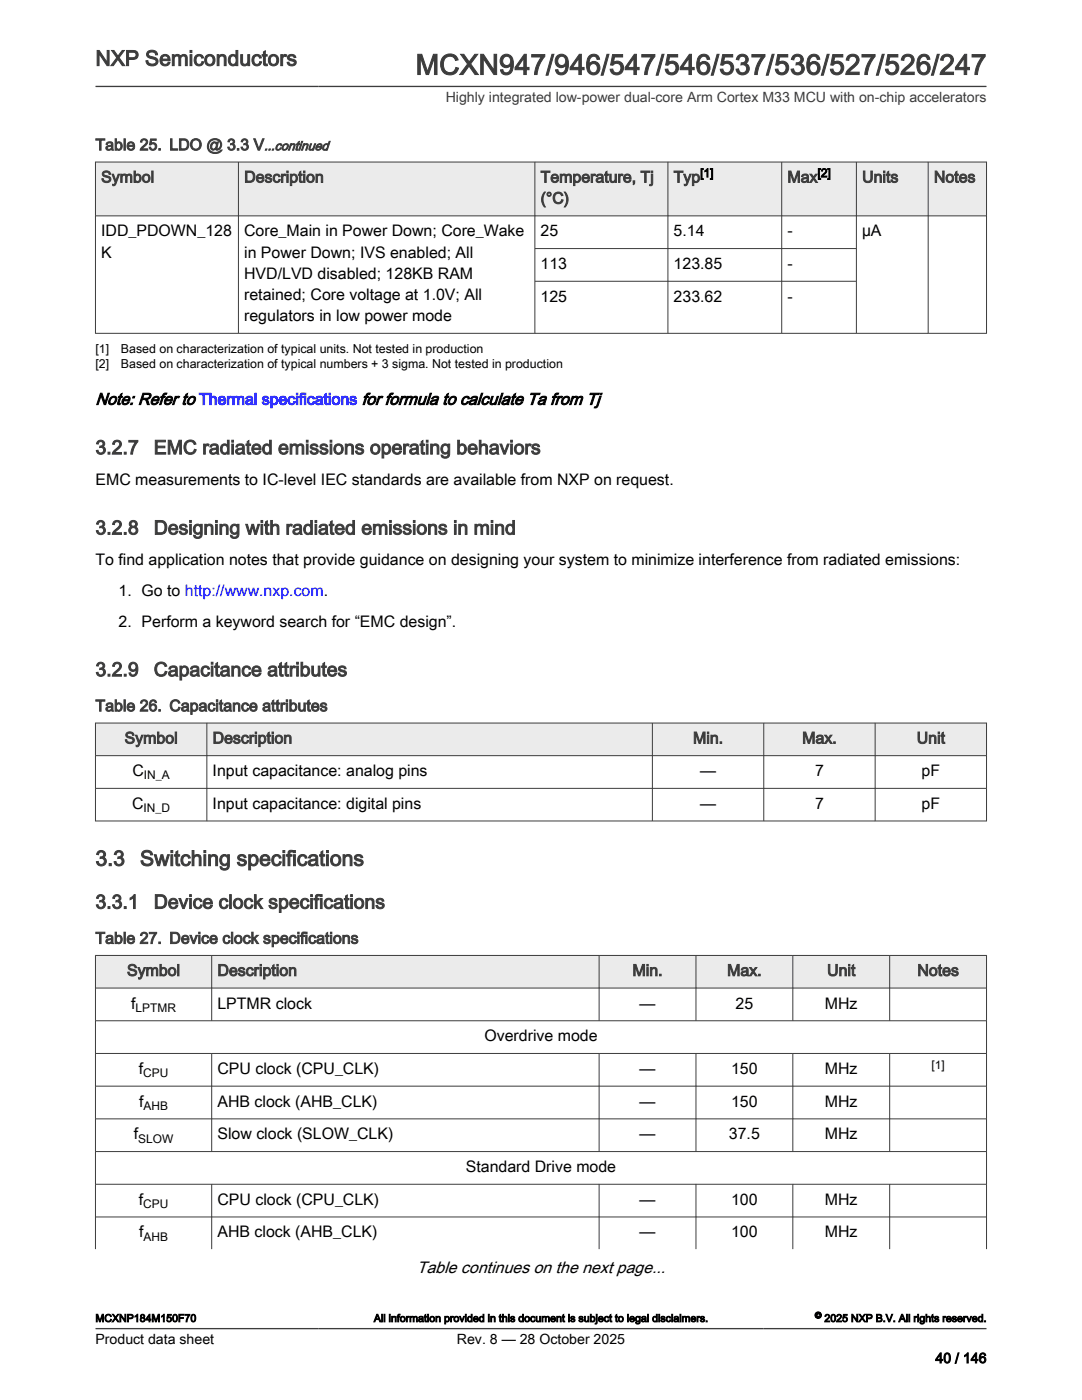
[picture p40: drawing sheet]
<svg xmlns="http://www.w3.org/2000/svg" width="216mm" height="279mm" viewBox="0 0 216 279" stroke-linecap="round" stroke-linejoin="round" font-family="sans-serif">
<defs><g id="words">
<text font-size="5.6" fill="#3c3c3c" x="82.9" y="14.9">MCXN947/946/547/546/537/536/527/526/247</text>
<g font-size="4.2" fill="#3c3c3c">
<text x="19" y="13.1">NXP Semiconductors</text>
<text x="19" y="172.8">3.3</text>
<text x="27.9" y="172.8">Switching specifications</text>
</g>
<g font-size="3.9" fill="#3c3c3c">
<text x="19" y="90.6">3.2.7</text>
<text x="30.7" y="90.6">EMC radiated emissions operating behaviors</text>
<text x="19" y="106.7">3.2.8</text>
<text x="30.7" y="106.7">Designing with radiated emissions in mind</text>
<text x="19" y="134.9">3.2.9</text>
<text x="30.7" y="134.9">Capacitance attributes</text>
<text x="19.1" y="181.3">3.3.1</text>
<text x="30.7" y="181.3">Device clock specifications</text>
</g>
<g font-size="3.3">
<text x="19" y="80.8">Note: Refer to Thermal specifications for formula to calculate Ta from Tj</text>
<text x="83.2" y="254">Table continues on the next page...</text>
</g>
<g font-size="3.2" fill="#3c3c3c">
<text x="19" y="30">Table 25. LDO @ 3.3 V</text>
<text x="20.2" y="36.4">Symbol</text>
<text x="48.7" y="36.4">Description</text>
<text x="107.9" y="36.4">Temperature, Tj</text>
<text x="107.9" y="40.6">(°C)</text>
<text x="134.4" y="36.4">Typ</text>
<text x="157.1" y="36.4">Max</text>
<text x="172" y="36.4">Units</text>
<text x="186.4" y="36.4">Notes</text>
<text x="19" y="141.9">Table 26. Capacitance attributes</text>
<text x="24.9" y="148.4">Symbol</text>
<text x="42.4" y="148.4">Description</text>
<text x="138.3" y="148.4">Min.</text>
<text x="160.1" y="148.4">Max.</text>
<text x="182.9" y="148.4">Unit</text>
<text x="19" y="188.3">Table 27. Device clock specifications</text>
<text x="25.3" y="194.7">Symbol</text>
<text x="43.4" y="194.7">Description</text>
<text x="126.2" y="194.7">Min.</text>
<text x="145.1" y="194.7">Max.</text>
<text x="165" y="194.7">Unit</text>
<text x="183" y="194.7">Notes</text>
</g>
<g font-size="3.2">
<text x="20.2" y="47.2">IDD_PDOWN_128</text>
<text x="48.7" y="47.2">Core_Main in Power Down; Core_Wake</text>
<text x="107.9" y="47.2">25</text>
<text x="134.4" y="47.2">5.14</text>
<text x="157.1" y="47.2">-</text>
<text x="172" y="47.2">µA</text>
<text x="20.2" y="51.4">K</text>
<text x="48.7" y="51.4">in Power Down; IVS enabled; All</text>
<text x="107.9" y="53.7">113</text>
<text x="134.4" y="53.7">123.85</text>
<text x="157.1" y="53.7">-</text>
<text x="48.7" y="55.6">HVD/LVD disabled; 128KB RAM</text>
<text x="48.7" y="59.9">retained; Core voltage at 1.0V; All</text>
<text x="48.7" y="64.1">regulators in low power mode</text>
<text x="107.9" y="60.2">125</text>
<text x="134.4" y="60.2">233.62</text>
<text x="157.1" y="60.2">-</text>
<text x="19" y="96.8">EMC measurements to IC-level IEC standards are available from NXP on request.</text>
<text x="19" y="112.8">To find application notes that provide guidance on designing your system to minimize interference from radiated emissions:</text>
<text x="23.7" y="118.9">1. Go to http://www.nxp.com.</text>
<text x="23.7" y="125.1">2. Perform a keyword search for “EMC design”.</text>
<text x="26.4" y="154.9">C</text>
<text x="42.4" y="154.9">Input capacitance: analog pins</text>
<text x="139.7" y="154.9">—</text>
<text x="162.6" y="154.9">7</text>
<text x="183.9" y="154.9">pF</text>
<text x="26.4" y="161.4">C</text>
<text x="42.4" y="161.4">Input capacitance: digital pins</text>
<text x="139.7" y="161.4">—</text>
<text x="162.6" y="161.4">7</text>
<text x="183.9" y="161.4">pF</text>
<text x="26.2" y="201.3">f</text>
<text x="43.4" y="201.3">LPTMR clock</text>
<text x="127.6" y="201.3">—</text>
<text x="146.8" y="201.3">25</text>
<text x="164.6" y="201.3">MHz</text>
<text x="96.7" y="207.8">Overdrive mode</text>
<text x="27.7" y="214.3">f</text>
<text x="43.4" y="214.3">CPU clock (CPU_CLK)</text>
<text x="127.6" y="214.3">—</text>
<text x="145.9" y="214.3">150</text>
<text x="164.6" y="214.3">MHz</text>
<text x="27.7" y="220.9">f</text>
<text x="43.4" y="220.9">AHB clock (AHB_CLK)</text>
<text x="127.6" y="220.9">—</text>
<text x="145.9" y="220.9">150</text>
<text x="164.6" y="220.9">MHz</text>
<text x="26.7" y="227.4">f</text>
<text x="43.4" y="227.4">Slow clock (SLOW_CLK)</text>
<text x="127.6" y="227.4">—</text>
<text x="145.4" y="227.4">37.5</text>
<text x="164.6" y="227.4">MHz</text>
<text x="92.9" y="233.9">Standard Drive mode</text>
<text x="27.7" y="240.4">f</text>
<text x="43.4" y="240.4">CPU clock (CPU_CLK)</text>
<text x="127.6" y="240.4">—</text>
<text x="145.9" y="240.4">100</text>
<text x="164.6" y="240.4">MHz</text>
<text x="27.7" y="247">f</text>
<text x="43.4" y="247">AHB clock (AHB_CLK)</text>
<text x="127.6" y="247">—</text>
<text x="145.9" y="247">100</text>
<text x="164.6" y="247">MHz</text>
</g>
<text font-size="2.8" fill="#3c3c3c" x="88.9" y="20.4">Highly integrated low-power dual-core Arm Cortex M33 MCU with on-chip accelerators</text>
<g font-size="2.8">
<text x="19" y="268.1">Product data sheet</text>
<text x="91.2" y="268.1">Rev. 8 — 28 October 2025</text>
<text x="186.6" y="272">40 / 146</text>
</g>
<text font-size="2.6" fill="#3c3c3c" x="52.7" y="30">...continued</text>
<g font-size="2.5">
<text x="19" y="70.5">[1]</text>
<text x="24.1" y="70.5">Based on characterization of typical units. Not tested in production</text>
<text x="19" y="73.4">[2]</text>
<text x="24.1" y="73.4">Based on characterization of typical numbers + 3 sigma. Not tested in production</text>
</g>
<g font-size="2.4">
<text x="139.7" y="35.3">[1]</text>
<text x="163.1" y="35.3">[2]</text>
<text x="28.7" y="155.5">IN_A</text>
<text x="28.7" y="162.1">IN_D</text>
<text x="27" y="201.9">LPTMR</text>
<text x="28.6" y="215">CPU</text>
<text x="185.9" y="213.3">[1]</text>
<text x="28.6" y="221.5">AHB</text>
<text x="27.6" y="228">SLOW</text>
<text x="28.6" y="241.1">CPU</text>
<text x="28.6" y="247.6">AHB</text>
</g>
<g font-size="2.1">
<text x="19" y="263.8">MCXNP184M150F70</text>
<text x="74.6" y="263.8">All information provided in this document is subject to legal disclaimers.</text>
<text x="164.5" y="263.8">2025 NXP B.V. All rights reserved.</text>
</g>
<text font-size="1.8" x="162.6" y="263.1">©</text>
</g></defs>
<path d="M19 32.3h177.8v10.8h-177.8z" fill-rule="evenodd" fill="#ebebeb"/>
<g fill="none" stroke="#3c3c3c" stroke-width=".2">
<path d="M19 32.3h177.9M19 32.3v34.3M47.6 32.3v34.3M106.7 32.3v34.3M133.3 32.3v34.3M156 32.3v34.3M170.9 32.3v34.3M185.2 32.3v34.3M196.9 32.3v34.3M19 43.1h177.9M106.7 49.6h64.3M106.7 56.1h64.3"/>
<path d="M19 66.5h177.9"/>
</g>
<path d="M19 144.3h177.8v6.5h-177.8z" fill-rule="evenodd" fill="#ebebeb"/>
<path d="M19 144.3h177.9M19 150.8h177.9M19 157.3h177.9M19 144.2v19.7M41.3 144.2v19.7M130.2 144.2v19.7M152.4 144.2v19.7M174.6 144.2v19.7M196.8 144.2v19.7M19 163.8h177.9" fill="none" stroke="#3c3c3c" stroke-width=".2"/>
<path d="M19 190.7h177.8v6.5h-177.8z" fill-rule="evenodd" fill="#ebebeb"/>
<g fill="none" stroke="#3c3c3c" stroke-width=".2">
<path d="M19 190.7h177.9M19 197.2h177.9M19 190.6v58.7M42.2 190.6v13.1M119.5 190.6v13.1M138.9 190.6v13.1M158.2 190.6v13.1M177.5 190.6v13.1M196.8 190.6v58.7M19 203.7h177.9M19 210.2h177.9M19 216.8h177.9"/>
<path d="M42.2 210.2v19.6M119.5 210.2v19.6M138.9 210.2v19.6M158.2 210.2v19.6M177.5 210.2v19.6M19 223.3h177.9M19 229.8h177.9M19 236.3h177.9M42.2 236.3v13M119.5 236.3v13M138.9 236.3v13M158.2 236.3v13"/>
<path d="M177.5 236.3v13M19 242.9h177.9"/>
</g>
<path d="M19 17.3h177.8M19 265.2h177.8" fill="none" stroke="#3c3c3c" stroke-width=".26"/>
<path d="M18.7 269.3h14v4h-14z" fill="#fff"/>
<use href="#words"/>
</svg>
